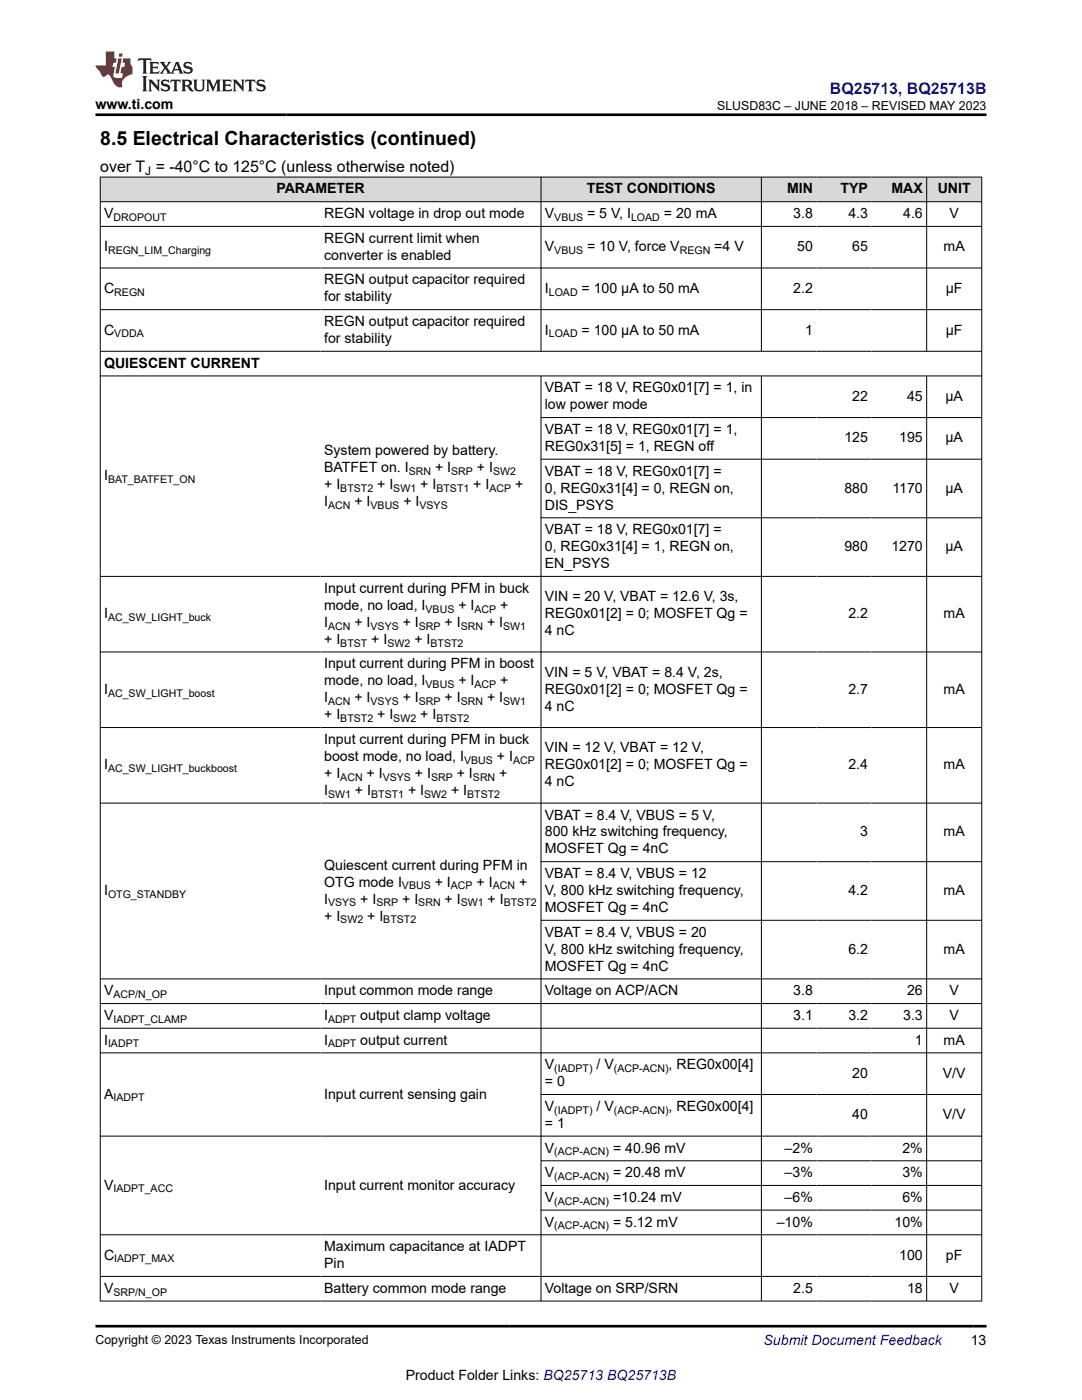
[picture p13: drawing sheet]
<svg xmlns="http://www.w3.org/2000/svg" width="216mm" height="279mm" viewBox="0 0 216 279" stroke-linecap="round" stroke-linejoin="round" font-family="sans-serif">
<defs><g id="words">
<text font-size="3.9" x="20" y="28.8">8.5 Electrical Characteristics (continued)</text>
<text font-size="3.2" fill="#00f" x="165.6" y="18.7">BQ25713, BQ25713B</text>
<text font-size="3.2" x="20" y="34.3">over T = -40°C to 125°C (unless otherwise noted)</text>
<g font-size="2.8">
<text x="19" y="21.8">www.ti.com</text>
<text x="55.1" y="38.6">PARAMETER</text>
<text x="117.1" y="38.6">TEST CONDITIONS</text>
<text x="157" y="38.6">MIN</text>
<text x="167.7" y="38.6">TYP</text>
<text x="177.9" y="38.6">MAX</text>
<text x="187.1" y="38.6">UNIT</text>
<text x="20.8" y="43.5">V</text>
<text x="64.7" y="43.5">REGN voltage in drop out mode</text>
<text x="108.7" y="43.5">V</text>
<text x="117.1" y="43.5">= 5 V, I</text>
<text x="132.5" y="43.5">= 20 mA</text>
<text x="158.3" y="43.5">3.8</text>
<text x="169.3" y="43.5">4.3</text>
<text x="180.2" y="43.5">4.6</text>
<text x="189.5" y="43.5">V</text>
<text x="20.8" y="50.1">I</text>
<text x="64.7" y="48.5">REGN current limit when</text>
<text x="64.7" y="51.8">converter is enabled</text>
<text x="108.7" y="50.1">V</text>
<text x="117.1" y="50.1">= 10 V, force V</text>
<text x="142.5" y="50.1">=4 V</text>
<text x="159.1" y="50.1">50</text>
<text x="170.1" y="50.1">65</text>
<text x="188.3" y="50.1">mA</text>
<text x="20.8" y="58.5">C</text>
<text x="64.7" y="56.8">REGN output capacitor required</text>
<text x="108.7" y="58.5">I</text>
<text x="116.1" y="58.5">= 100 µA to 50 mA</text>
<text x="158.3" y="58.5">2.2</text>
<text x="188.7" y="58.5">µF</text>
<text x="64.7" y="60.2">for stability</text>
<text x="64.7" y="65.1">REGN output capacitor required</text>
<text x="20.8" y="66.8">C</text>
<text x="64.7" y="68.5">for stability</text>
<text x="108.7" y="66.8">I</text>
<text x="116.1" y="66.8">= 100 µA to 50 mA</text>
<text x="160.6" y="66.8">1</text>
<text x="188.7" y="66.8">µF</text>
<text x="20.8" y="73.4">QUIESCENT CURRENT</text>
<text x="108.7" y="78.3">VBAT = 18 V, REG0x01[7] = 1, in</text>
<text x="108.7" y="81.7">low power mode</text>
<text x="170.1" y="80">22</text>
<text x="181" y="80">45</text>
<text x="188.6" y="80">µA</text>
<text x="108.7" y="86.6">VBAT = 18 V, REG0x01[7] = 1,</text>
<text x="108.7" y="90">REG0x31[5] = 1, REGN off</text>
<text x="168.5" y="88.3">125</text>
<text x="179.4" y="88.3">195</text>
<text x="188.6" y="88.3">µA</text>
<text x="20.8" y="95.8">I</text>
<text x="64.7" y="90.8">System powered by battery.</text>
<text x="64.7" y="94.1">BATFET on. I</text>
<text x="86.8" y="94.1">+ I</text>
<text x="95.2" y="94.1">+ I</text>
<text x="108.7" y="94.9">VBAT = 18 V, REG0x01[7] =</text>
<text x="64.7" y="97.5">+ I</text>
<text x="64.7" y="100.9">I</text>
<text x="70.7" y="100.9">+ I</text>
<text x="75.3" y="97.5">+ I</text>
<text x="80.5" y="100.9">+ I</text>
<text x="83.9" y="97.5">+ I</text>
<text x="94.4" y="97.5">+ I</text>
<text x="102.8" y="97.5">+</text>
<text x="108.7" y="98.3">0, REG0x31[4] = 0, REGN on,</text>
<text x="108.7" y="101.7">DIS_PSYS</text>
<text x="168.5" y="98.3">880</text>
<text x="178.1" y="98.3">1170</text>
<text x="188.6" y="98.3">µA</text>
<text x="108.7" y="106.6">VBAT = 18 V, REG0x01[7] =</text>
<text x="108.7" y="110">0, REG0x31[4] = 1, REGN on,</text>
<text x="108.7" y="113.4">EN_PSYS</text>
<text x="168.5" y="110">980</text>
<text x="177.9" y="110">1270</text>
<text x="188.6" y="110">µA</text>
<text x="64.7" y="118.3">Input current during PFM in buck</text>
<text x="108.7" y="120">VIN = 20 V, VBAT = 12.6 V, 3s,</text>
<text x="20.8" y="123.4">I</text>
<text x="64.7" y="121.7">mode, no load, I</text>
<text x="64.7" y="125.1">I</text>
<text x="70.7" y="125.1">+ I</text>
<text x="80.4" y="125.1">+ I</text>
<text x="88.7" y="125.1">+ I</text>
<text x="91.5" y="121.7">+ I</text>
<text x="97.2" y="125.1">+ I</text>
<text x="99.8" y="121.7">+</text>
<text x="108.7" y="123.4">REG0x01[2] = 0; MOSFET Qg =</text>
<text x="169.3" y="123.4">2.2</text>
<text x="188.3" y="123.4">mA</text>
<text x="64.7" y="128.5">+ I</text>
<text x="74.1" y="128.5">+ I</text>
<text x="82.7" y="128.5">+ I</text>
<text x="108.7" y="126.8">4 nC</text>
<text x="64.7" y="133.4">Input current during PFM in boost</text>
<text x="64.7" y="136.8">mode, no load, I</text>
<text x="91.5" y="136.8">+ I</text>
<text x="99.8" y="136.8">+</text>
<text x="108.7" y="135.1">VIN = 5 V, VBAT = 8.4 V, 2s,</text>
<text x="20.8" y="138.5">I</text>
<text x="64.7" y="140.2">I</text>
<text x="64.7" y="143.5">+ I</text>
<text x="70.7" y="140.2">+ I</text>
<text x="75.3" y="143.5">+ I</text>
<text x="80.4" y="140.2">+ I</text>
<text x="83.9" y="143.5">+ I</text>
<text x="88.7" y="140.2">+ I</text>
<text x="97.2" y="140.2">+ I</text>
<text x="108.7" y="138.5">REG0x01[2] = 0; MOSFET Qg =</text>
<text x="108.7" y="141.9">4 nC</text>
<text x="169.3" y="138.5">2.7</text>
<text x="188.3" y="138.5">mA</text>
<text x="64.7" y="148.5">Input current during PFM in buck</text>
<text x="20.8" y="153.5">I</text>
<text x="64.7" y="155.2">+ I</text>
<text x="64.7" y="151.9">boost mode, no load, I</text>
<text x="73.2" y="155.2">+ I</text>
<text x="82.8" y="155.2">+ I</text>
<text x="91.2" y="155.2">+ I</text>
<text x="99.2" y="151.9">+ I</text>
<text x="99.6" y="155.2">+</text>
<text x="108.7" y="150.2">VIN = 12 V, VBAT = 12 V,</text>
<text x="108.7" y="153.5">REG0x01[2] = 0; MOSFET Qg =</text>
<text x="169.3" y="153.5">2.4</text>
<text x="188.3" y="153.5">mA</text>
<text x="64.7" y="158.6">I</text>
<text x="70.8" y="158.6">+ I</text>
<text x="81.4" y="158.6">+ I</text>
<text x="90" y="158.6">+ I</text>
<text x="108.7" y="156.9">4 nC</text>
<text x="108.7" y="163.5">VBAT = 8.4 V, VBUS = 5 V,</text>
<text x="108.7" y="166.9">800 kHz switching frequency,</text>
<text x="171.6" y="166.9">3</text>
<text x="188.3" y="166.9">mA</text>
<text x="64.7" y="173.6">Quiescent current during PFM in</text>
<text x="108.7" y="170.3">MOSFET Qg = 4nC</text>
<text x="20.8" y="178.6">I</text>
<text x="64.7" y="176.9">OTG mode I</text>
<text x="86.8" y="176.9">+ I</text>
<text x="95.1" y="176.9">+ I</text>
<text x="103.6" y="176.9">+</text>
<text x="108.7" y="175.2">VBAT = 8.4 V, VBUS = 12</text>
<text x="108.7" y="178.6">V, 800 kHz switching frequency,</text>
<text x="169.3" y="178.6">4.2</text>
<text x="188.3" y="178.6">mA</text>
<text x="64.7" y="183.7">+ I</text>
<text x="64.7" y="180.3">I</text>
<text x="71.9" y="180.3">+ I</text>
<text x="73.3" y="183.7">+ I</text>
<text x="80.2" y="180.3">+ I</text>
<text x="88.7" y="180.3">+ I</text>
<text x="97.3" y="180.3">+ I</text>
<text x="108.7" y="182">MOSFET Qg = 4nC</text>
<text x="108.7" y="186.9">VBAT = 8.4 V, VBUS = 20</text>
<text x="108.7" y="190.3">V, 800 kHz switching frequency,</text>
<text x="169.3" y="190.3">6.2</text>
<text x="188.3" y="190.3">mA</text>
<text x="108.7" y="193.7">MOSFET Qg = 4nC</text>
<text x="20.8" y="198.6">V</text>
<text x="20.8" y="203.6">V</text>
<text x="64.7" y="198.6">Input common mode range</text>
<text x="64.7" y="203.6">I</text>
<text x="71.9" y="203.6">output clamp voltage</text>
<text x="108.7" y="198.6">Voltage on ACP/ACN</text>
<text x="158.3" y="198.6">3.8</text>
<text x="158.3" y="203.6">3.1</text>
<text x="169.3" y="203.6">3.2</text>
<text x="180.2" y="203.6">3.3</text>
<text x="181" y="198.6">26</text>
<text x="189.5" y="198.6">V</text>
<text x="189.5" y="203.6">V</text>
<text x="20.8" y="208.5">I</text>
<text x="64.7" y="208.5">I</text>
<text x="71.9" y="208.5">output current</text>
<text x="182.6" y="208.5">1</text>
<text x="188.3" y="208.5">mA</text>
<text x="108.7" y="213.4">V</text>
<text x="119" y="213.4">/ V</text>
<text x="133.4" y="213.4">, REG0x00[4]</text>
<text x="170.1" y="215.1">20</text>
<text x="188.1" y="215.1">V/V</text>
<text x="20.8" y="219.2">A</text>
<text x="64.7" y="219.2">Input current sensing gain</text>
<text x="108.7" y="216.8">= 0</text>
<text x="108.7" y="221.7">V</text>
<text x="119" y="221.7">/ V</text>
<text x="133.4" y="221.7">, REG0x00[4]</text>
<text x="108.7" y="225.1">= 1</text>
<text x="170.1" y="223.4">40</text>
<text x="188.1" y="223.4">V/V</text>
<text x="108.7" y="230">V</text>
<text x="122.3" y="230">= 40.96 mV</text>
<text x="156.6" y="230">–2%</text>
<text x="180.1" y="230">2%</text>
<text x="20.8" y="237.4">V</text>
<text x="64.7" y="237.4">Input current monitor accuracy</text>
<text x="108.7" y="234.9">V</text>
<text x="108.7" y="239.9">V</text>
<text x="122.3" y="234.9">= 20.48 mV</text>
<text x="122.3" y="239.9">=10.24 mV</text>
<text x="156.6" y="234.9">–3%</text>
<text x="156.6" y="239.9">–6%</text>
<text x="180.1" y="234.9">3%</text>
<text x="180.1" y="239.9">6%</text>
<text x="108.7" y="244.8">V</text>
<text x="122.3" y="244.8">= 5.12 mV</text>
<text x="155" y="244.8">–10%</text>
<text x="178.5" y="244.8">10%</text>
<text x="20.8" y="251.4">C</text>
<text x="64.7" y="249.7">Maximum capacitance at IADPT</text>
<text x="179.4" y="251.4">100</text>
<text x="188.8" y="251.4">pF</text>
<text x="64.7" y="253.1">Pin</text>
<text x="20.8" y="258">V</text>
<text x="64.7" y="258">Battery common mode range</text>
<text x="108.7" y="258">Voltage on SRP/SRN</text>
<text x="158.3" y="258">2.5</text>
<text x="181" y="258">18</text>
<text x="189.5" y="258">V</text>
<text x="193.7" y="268.5">13</text>
<text x="81" y="275.3">Product Folder Links: BQ25713 BQ25713B</text>
</g>
<text font-size="2.8" fill="#00f" x="152.4" y="268.5">Submit Document Feedback</text>
<g font-size="2.5">
<text x="143.1" y="21.9">SLUSD83C – JUNE 2018 – REVISED MAY 2023</text>
<text x="19" y="268.2">Copyright © 2023 Texas Instruments Incorporated</text>
</g>
<text font-size="2.4" x="29" y="34.9">J</text>
<g font-size="2.1">
<text x="22.6" y="44.1">DROPOUT</text>
<text x="110.6" y="44.1">VBUS</text>
<text x="125.9" y="44.1">LOAD</text>
<text x="21.6" y="50.7">REGN_LIM_Charging</text>
<text x="110.6" y="50.7">VBUS</text>
<text x="135.6" y="50.7">REGN</text>
<text x="22.8" y="59">REGN</text>
<text x="109.5" y="59">LOAD</text>
<text x="22.8" y="67.3">VDDA</text>
<text x="109.5" y="67.3">LOAD</text>
<text x="81.6" y="94.7">SRN</text>
<text x="90" y="94.7">SRP</text>
<text x="98.4" y="94.7">SW2</text>
<text x="21.6" y="96.4">BAT_BATFET_ON</text>
<text x="65.5" y="101.5">ACN</text>
<text x="67.9" y="98.1">BTST2</text>
<text x="73.9" y="101.5">VBUS</text>
<text x="78.5" y="98.1">SW1</text>
<text x="83.7" y="101.5">VSYS</text>
<text x="87.1" y="98.1">BTST1</text>
<text x="97.7" y="98.1">ACP</text>
<text x="21.6" y="124">AC_SW_LIGHT_buck</text>
<text x="65.5" y="125.6">ACN</text>
<text x="73.9" y="125.6">VSYS</text>
<text x="83.6" y="125.6">SRP</text>
<text x="84.9" y="122.3">VBUS</text>
<text x="91.9" y="125.6">SRN</text>
<text x="94.7" y="122.3">ACP</text>
<text x="100.4" y="125.6">SW1</text>
<text x="67.9" y="129">BTST</text>
<text x="77.3" y="129">SW2</text>
<text x="85.9" y="129">BTST2</text>
<text x="84.9" y="137.3">VBUS</text>
<text x="94.7" y="137.3">ACP</text>
<text x="21.6" y="139">AC_SW_LIGHT_boost</text>
<text x="65.5" y="140.7">ACN</text>
<text x="73.9" y="140.7">VSYS</text>
<text x="83.6" y="140.7">SRP</text>
<text x="91.9" y="140.7">SRN</text>
<text x="100.4" y="140.7">SW1</text>
<text x="67.9" y="144.1">BTST2</text>
<text x="78.5" y="144.1">SW2</text>
<text x="87.1" y="144.1">BTST2</text>
<text x="21.6" y="154.1">AC_SW_LIGHT_buckboost</text>
<text x="67.9" y="155.8">ACN</text>
<text x="76.4" y="155.8">VSYS</text>
<text x="86" y="155.8">SRP</text>
<text x="92.6" y="152.4">VBUS</text>
<text x="94.4" y="155.8">SRN</text>
<text x="102.4" y="152.4">ACP</text>
<text x="65.5" y="159.2">SW1</text>
<text x="74.1" y="159.2">BTST1</text>
<text x="84.6" y="159.2">SW2</text>
<text x="93.2" y="159.2">BTST2</text>
<text x="21.6" y="179.2">OTG_STANDBY</text>
<text x="80.2" y="177.5">VBUS</text>
<text x="90" y="177.5">ACP</text>
<text x="98.3" y="177.5">ACN</text>
<text x="65.5" y="180.9">VSYS</text>
<text x="67.9" y="184.3">SW2</text>
<text x="75.1" y="180.9">SRP</text>
<text x="76.5" y="184.3">BTST2</text>
<text x="83.5" y="180.9">SRN</text>
<text x="91.9" y="180.9">SW1</text>
<text x="100.5" y="180.9">BTST2</text>
<text x="22.6" y="199.2">ACP/N_OP</text>
<text x="21.6" y="209">IADPT</text>
<text x="22.6" y="204.1">IADPT_CLAMP</text>
<text x="65.5" y="204.1">ADPT</text>
<text x="65.5" y="209">ADPT</text>
<text x="110.6" y="214">(IADPT)</text>
<text x="122.5" y="214">(ACP-ACN)</text>
<text x="22.6" y="219.8">IADPT</text>
<text x="110.6" y="222.3">(IADPT)</text>
<text x="122.5" y="222.3">(ACP-ACN)</text>
<text x="110.6" y="230.6">(ACP-ACN)</text>
<text x="22.6" y="238">IADPT_ACC</text>
<text x="110.6" y="235.5">(ACP-ACN)</text>
<text x="110.6" y="240.4">(ACP-ACN)</text>
<text x="110.6" y="245.3">(ACP-ACN)</text>
<text x="22.8" y="252">IADPT_MAX</text>
<text x="22.6" y="258.6">SRP/N_OP</text>
</g>
</g></defs>
<g fill="#d8d8d8">
<path d="M20 35.3h175.9v5h-175.9z" fill-rule="evenodd"/>
<path d="M20.1 35.4h87.8v4.8h-87.8z" fill-rule="evenodd"/>
<path d="M108 35.4h43.9v4.8h-43.9z" fill-rule="evenodd"/>
<path d="M152 35.4h10.9v4.8h-10.9z" fill-rule="evenodd"/>
<path d="M162.9 35.4h11v4.8h-11z" fill-rule="evenodd"/>
<path d="M173.9 35.4h10.9v4.8h-10.9z" fill-rule="evenodd"/>
<path d="M185 35.4h10.8v4.8h-10.8z" fill-rule="evenodd"/>
</g>
<g fill="none" stroke="#000" stroke-width=".2">
<path d="M19.9 35.3h176.1M20 35.3v224.4M107.9 35.3v34.9M151.9 35.3v34.9M184.9 35.3v34.9M195.9 35.3v224.4M19.9 40.3h176.1M19.9 45.2h176.1M19.9 53.5h176.1M19.9 61.8h176.1M19.9 70.1h176.1M19.9 75h176.1"/>
<path d="M107.9 75v184.7M151.9 75v184.7M184.9 75v184.7M107.9 83.3h88.1M107.9 91.6h88.1M19.9 115h176.1M107.9 103.3h88.1M19.9 130.1h176.1M19.9 145.2h176.1M19.9 160.3h176.1M107.9 172h88.1M107.9 183.7h88.1"/>
<path d="M196 195.4h-176.1M19.9 200.3h176.1M19.9 205.2h176.1M19.9 210.1h176.1M107.9 218.4h88.1M107.9 231.7h88.1M107.9 236.6h88.1M196 226.7h-176.1M19.9 246.4h176.1M19.9 254.7h176.1M19.9 259.7h176.1M107.9 241.5h88.1"/>
</g>
<path d="M27.7 11.6l-.2 .6 .5-.2h.6v.1v2.2l-.2 .4h1l-.2-.4v-2.2v-.1h.5l.5 .2-.1-.6zM29.8 12.4l.2 .3v1.6l-.2 .4h1.9l.1-.6a1.08 1.08 0 0 1-1.3 .2v-.7h.6l.4 .2v-.7l-.4 .2h-.6v-.5l.2-.2a1 1 0 0 1 1 .3l-.1-.5zM31.8 12.4l1 1.1-1 1.2h.9l-.2-.2 .4-.8 .5 .8-.2 .2h1.6l-.2-.2 .1-.5h1l.1 .5-.1 .2h.9l-.2-.4-.8-1.9h-.5l-1 2.1-.8-1.1 .9-1h-.8l.2 .2-.5 .6-.3-.6 .1-.2zM35.2 12.8l.4 1h-.8zM36.8 12.5a.65 .65 0 0 0-.2 .7 .65 .65 0 0 0 .6 .5l.7 .1 .1 .3a.79 .79 0 0 1-.7 .4 .79 .79 0 0 1-.7-.5l.1 .7 .2-.1a.93 .93 0 0 0 1.1 0 .93 .93 0 0 0 .4-.9 1.46 1.46 0 0 0-1.2-.6l-.1-.3a1.09 1.09 0 0 1 1.2 .2l-.2-.6-.1 .1-.6-.2zM28.4 15.2l.2 .4v2.2l-.2 .4h1l-.2-.4v-2.2l.2-.4zM29.6 15.9l.2 .4v1.5l-.2 .4h.8l-.3-.4v-1.3l1.7 1.8v-2l.2-.4h-.8l.2 .2 .1 1.1-1.2-1.3zM32.3 16a.65 .65 0 0 0-.2 .8 .65 .65 0 0 0 .7 .4l.6 .2 .1 .2a.79 .79 0 0 1-.7 .4 .79 .79 0 0 1-.7-.5l.1 .7 .2-.1a.93 .93 0 0 0 1.1 .1 .93 .93 0 0 0 .4-1 1.46 1.46 0 0 0-1.2-.5l-.1-.4a1.09 1.09 0 0 1 1.2 .2l-.2-.6-.1 .1-.6-.1zM34.1 15.9l-.1 .6a.63 .63 0 0 1 .7-.3l.1 1.6-.3 .4h1l-.2-.4v-1.6a.66 .66 0 0 1 .8 .3l-.1-.6zM36.2 15.9l.2 .4v1.5l-.2 .4h.9l-.2-.2v-.7h.5l.1 .2a.79 .79 0 0 0 1.2 .6l-1-.9a.61 .61 0 0 0 .6-.6 .61 .61 0 0 0-.5-.7zM36.9 16.2h.2a.47 .47 0 0 1 .5 .1 .47 .47 0 0 1 .1 .5l-.2 .1-.6 .1zM38.5 15.9l.2 .2a2.27 2.27 0 0 0 .4 2 1.04 1.04 0 0 0 1.7-.7v-1.3l.2-.2h-.8l.2 .4v1.1a.6 .6 0 0 1-.6 .6 .6 .6 0 0 1-.6-.6v-1.1l.3-.4zM41.1 15.9l.2 .4v1.5l-.2 .4h.7l-.2-.4v-1.4l.9 1.9 .8-1.9v1.4l-.2 .4h1l-.3-.4v-1.5l.3-.4h-.8l-.7 1.5-.7-1.5zM44.3 15.9l.2 .4v1.5l-.2 .4h1.9l.1-.6a1.09 1.09 0 0 1-1.3 .2v-.7h.6l.4 .2v-.6l-.4 .2h-.6v-.6l.2-.1a1.01 1.01 0 0 1 1 .3l-.1-.6zM46.4 15.9l.3 .4v1.5l-.3 .4h.8l-.2-.4v-1.3l1.6 1.8v-2l.2-.4h-.7l.2 .2v1.1l-1.2-1.3zM49 15.9l-.1 .6a.63 .63 0 0 1 .8-.3v1.6l-.3 .4h1l-.2-.4v-1.6a.66 .66 0 0 1 .8 .3l-.1-.6zM51.4 16a.65 .65 0 0 0-.2 .8 .65 .65 0 0 0 .6 .4l.6 .2 .2 .2a.79 .79 0 0 1-.8 .4 .79 .79 0 0 1-.6-.5l.1 .7 .2-.1a.93 .93 0 0 0 1 .1 .93 .93 0 0 0 .5-1 1.46 1.46 0 0 0-1.3-.5l-.1-.4a1.09 1.09 0 0 1 1.3 .2l-.2-.6-.2 .1-.5-.1z" fill="#231f20"/>
<path d="M21.1 10.3v2.7h-2.1l.1 .4 .9 1a.95 .95 0 0 0 .9 .9 .59 .59 0 0 1 .6-.4 .59 .59 0 0 1 .5 .3l.4 .8a1.59 1.59 0 0 0 2.1 1.4 1.61 1.61 0 0 1 1-2.3l1-.3-.1-1.5a1.59 1.59 0 0 1-.4-1.7h-1.4l-.2 .9h.5l-.1 .9h-.5l-.2 .9v.3l.4 .1-.2 .9h-.6a.73 .73 0 0 1-1.1-.7l.3-1.5h-.5l.2-.9h.5l.2-.9h-.5v-1.3zM23.6 11.6l-.6 3.1h.7l.6-3.1zM23.8 10.7l-.1 .6h.7l.1-.6z" fill="#ed1c24"/>
<path d="M19 22.9h177.8M19 264.7h177.8" fill="none" stroke="#000" stroke-width=".53"/>
<use href="#words"/>
</svg>
